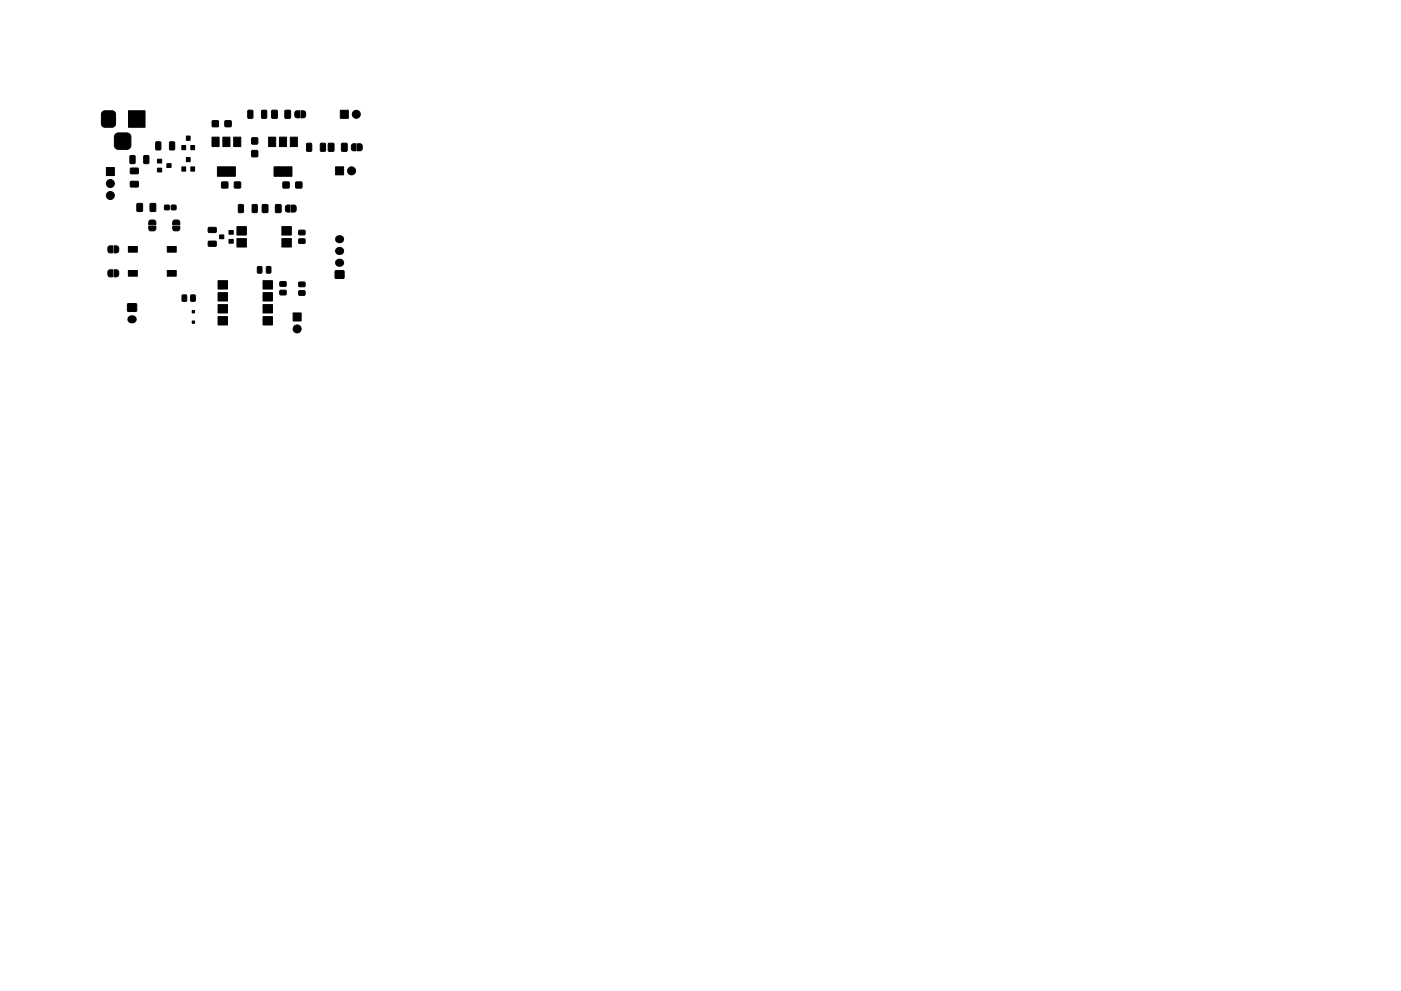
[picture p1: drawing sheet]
<svg xmlns="http://www.w3.org/2000/svg" width="297mm" height="210mm" viewBox="0 0 297 210" stroke-linecap="round" stroke-linejoin="round" font-family="sans-serif">
<g fill="#000" stroke="#000" stroke-width=".21">
<path d="M22.5 35.5h1.7v1.7h-1.7zM21.7 23.7l.5-.2h1.5a.75 .75 0 0 1 .8 .7v2a.75 .75 0 0 1-.8 .8h-1.5a.75 .75 0 0 1-.7-.8v-2zM24.5 28.5l.5-.3h1.9a.88 .88 0 0 1 .9 .9v1.7a.88 .88 0 0 1-.9 .9h-1.8a.88 .88 0 0 1-.9-.9l.1-1.8zM27.2 23.5h3.6v3.5h-3.6zM27.6 33.1l.8-.1 .2 .1 .1 1.4-.2 .2h-.7l-.2-.1zM27.7 35.7h1.5l.1 1.1-1.6 .1zM27.7 38.5h1.5l.1 1.1-1.6 .1zM30.5 33.1l.9-.1 .2 .1v1.4l-.1 .2h-.8l-.2-.1zM33.4 35.7h.9v.8h-.9zM33.4 33.8h.9v.8h-.9zM33.1 30.1h.8l.2 .1v1.4l-.1 .2h-.8l-.2-.1zM35.4 34.7h.9v.8h-.9z"/>
<path d="M36 30.1h.8l.2 .1v1.4l-.1 .2h-.8l-.1-.1zM38.6 30.9h.8v.9h-.8zM38.6 35.4h.8v.9h-.8zM39.5 28.9h.8v.9h-.8zM39.5 33.4h.8v.9h-.8zM40.5 30.9h.8v.9h-.8zM40.5 35.4h.8v.9h-.8zM45 29.1h1.4v2h-1.4zM46.1 35.4h3.8v2h-3.8zM45 25.6h1.3v1.3h-1.3zM47.3 29.1h1.4v2h-1.4zM47 38.6h1.3v1.3h-1.3z"/>
<path d="M47.7 25.6h1.3v1.3h-1.3zM49.6 29.1h1.4v2h-1.4zM49.7 38.6h1.3v1.3h-1.3zM52.6 23.4h.8l.2 .1v1.4l-.1 .2h-.8l-.2-.1zM53.4 32h1.2v1.2h-1.2zM53.4 29.3h1.2v1.2h-1.2zM55.5 23.4h.8l.2 .1 .1 1.4-.2 .2h-.7l-.2-.1zM57 29.1h1.4v2h-1.4zM58.1 35.4h3.8v2h-3.8zM57.6 23.4l1.2 .1-.1 1.6-1.1-.1zM59.3 29.1h1.4v2h-1.4zM60 38.6h1.3v1.3h-1.3z"/>
<path d="M60.4 23.4l1.2 .1-.1 1.6-1.1-.1zM61.6 29.1h1.4v2h-1.4zM62.7 23.6l.8-.1v1.5h-.6l-.3-.2-.1-.8zM62.7 38.6h1.3v1.3h-1.3zM63.8 23.5h.6l.4 .3v.8l-.3 .4h-.7zM65 30.4h.9l.2 .1v1.4l-.1 .2h-.8l-.2-.1zM68 30.4h.8l.2 .1v1.4l-.1 .2h-.8l-.2-.1zM69.6 30.4l1.2 .1-.1 1.6-1.1-.1zM71.1 35.4h1.7v1.7h-1.7zM72.4 30.4l1.2 .1-.1 1.6-1.1-.1zM72.1 23.4h1.7v1.7h-1.7zM74.7 30.6l.8-.1v1.5h-.6l-.3-.2-.1-.8z"/>
<path d="M75.8 30.5h.6l.4 .3v.8l-.3 .4h-.7zM23 52.3l.9-.1v1.5l-.7-.1-.3-.2v-.8zM23 57.4l.9-.2v1.5h-.7l-.3-.2v-.8zM24.2 52.2h.6l.3 .2 .1 .9-.3 .3-.7 .1zM24.2 57.2l.6 .1 .3 .2 .1 .9-.3 .3h-.7zM27.2 57.4h1.9v1.2h-1.9zM27.2 52.3h1.9v1.2h-1.9zM29.1 43.2l1.1 .1-.1 1.6-1.1-.1zM31.7 46.8l.3-.1h.8l.2 .4v.6h-1.5zM31.9 43.2l1.1 .1-.1 1.6-1.1-.1zM31.5 48h1.5v.7l-.3 .3-.9-.1-.2-.3zM35.5 57.4h1.9v1.2h-1.9z"/>
<path d="M35.5 52.3h1.9v1.2h-1.9zM34.9 43.6h1v.9h-1zM36.7 46.8l.4-.1h.8l.2 .4v.6h-1.5zM36.3 43.6h1v.9h-1zM36.6 48h1.5v.7l-.4 .3-.8-.1-.3-.3zM44.2 51.2h1.5l.2 .2-.1 .7-.2 .2-1.3-.1-.2-.2zM44.2 48.3h1.5l.2 .1-.1 .8-.2 .1h-1.3l-.2-.2zM46.6 49.8h.8v.8h-.8zM48.6 48.9h.8v.8h-.8zM48.6 50.8h.8v.8h-.8zM50.6 43.4h.8l.2 .1v1.4l-.1 .2h-.8l-.2-.1zM50.2 50.6h2v1.8h-2z"/>
<path d="M50.2 48.1h2v1.8h-2zM53.5 43.4h.8l.2 .1 .1 1.4-.2 .2h-.7l-.2-.1zM54.6 56.6l.7-.1 .2 .2v1l-.1 .2-.6 .1-.2-.2zM55.6 43.4l1.2 .1-.1 1.6-1.1-.1zM56.5 56.6l.7-.1 .2 .2v1l-.1 .2-.6 .1-.2-.2zM58.4 43.4l1.2 .1-.1 1.6-1.1-.1zM59.4 59.8h1.2l.1 .8-1.3 .1zM60.6 43.7l.9-.2v1.5h-.6l-.3-.2-.1-.8zM59.8 48.1h2v1.8h-2zM59.8 50.6h2v1.8h-2zM61.8 43.5h.6l.4 .3v.8l-.3 .4h-.7zM63.4 59.9h1.2l.1 .8-1.3 .1z"/>
<path d="M63.4 50.7h1.2l.1 .9h-1.3zM63.4 48.9h1.2l.1 .8-1.3 .1zM71.1 57.5h1.8v1.5h-1.8zM27.1 64.5h1.8v1.5h-1.8zM38.6 62.6l1 .1-.1 1.2-.9-.1zM40.7 68.1h.6v.5h-.6zM40.7 65.9h.6v.5h-.6zM40.5 62.6l.9 .1-.1 1.2-.9-.1zM46.2 67.2h2v1.7h-2zM46.2 64.6h2v1.8h-2zM46.2 62.1h2v1.8h-2zM46.2 59.5h2v1.8h-2z"/>
<path d="M55.8 59.5h2v1.8h-2zM55.8 62.1h2v1.8h-2zM55.8 64.6h2v1.8h-2zM55.8 67.2h2v1.7h-2zM59.4 61.6h1.2l.1 .9h-1.3zM62.1 66.4h1.8v1.7h-1.8zM63.4 61.7h1.2l.1 .9h-1.3z"/>
<circle cx="23.4" cy="38.9" r=".85"/>
<circle cx="74.5" cy="36.2" r=".85"/>
<circle cx="75.5" cy="24.2" r=".85"/>
<circle cx="23.4" cy="41.5" r=".85"/>
<circle cx="63" cy="69.8" r=".85"/>
</g>
<path d="M71.9 50.7h.2M71.9 53.2h.2M71.9 55.7h.2M27.9 67.7h.3" fill="none" stroke="#000" stroke-width="1.7"/>
</svg>
